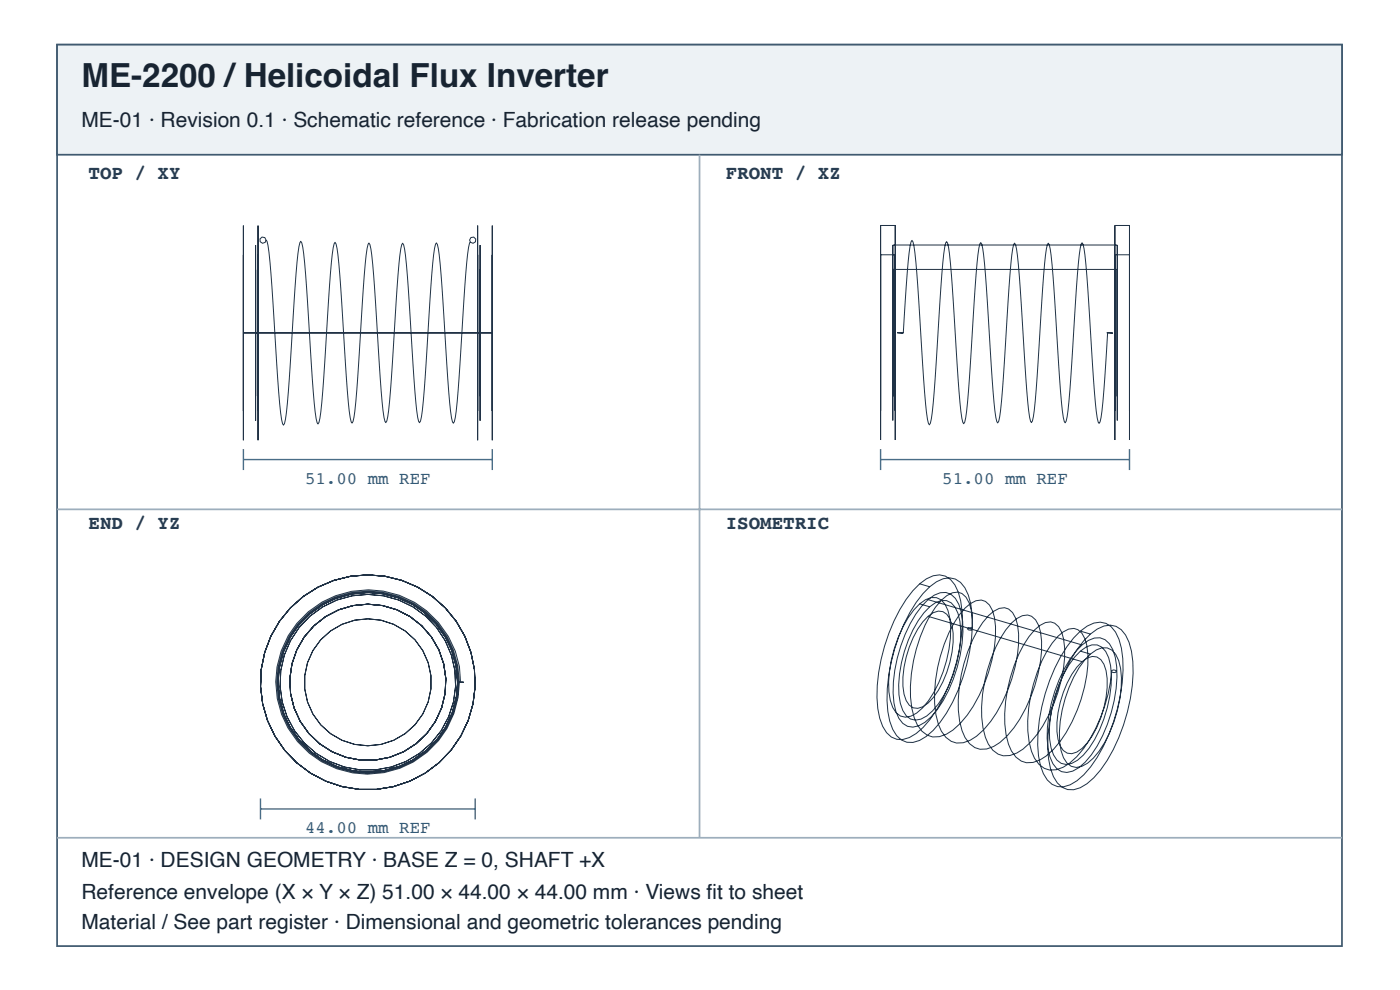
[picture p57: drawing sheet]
<svg xmlns="http://www.w3.org/2000/svg" width="297mm" height="210mm" viewBox="0 0 297 210" stroke-linecap="round" stroke-linejoin="round" font-family="sans-serif">
<defs><g id="words">
<text font-size="7" fill="#182431" x="17.3" y="18.4">ME-2200 /Helicoidal Flux Inverter</text>
<g font-size="4.4" fill="#182431">
<text x="17.3" y="26.9">ME-01 · Revision 0.1 · Schematic reference · Fabrication release pending</text>
<text x="17.3" y="183.9">ME-01 · DESIGN GEOMETRY · BASE Z = 0, SHAFT +X</text>
<text x="17.3" y="190.6">Reference envelope (X × Y × Z) 51.00 × 44.00 × 44.00 mm · Views fi t to sheet</text>
<text x="17.3" y="196.9">Material / See part register · Dimensional and geometric tolerances pending</text>
</g>
<g font-size="4.1" fill="#263d52">
<text x="18.8" y="38">TOP / XY</text>
<text x="154" y="38">FRONT / XZ</text>
<text x="18.8" y="112.1">END / YZ</text>
<text x="154" y="112.1">ISOMETRIC</text>
</g>
<g font-size="3.7" fill="#335b78">
<text x="64.7" y="102.6">51.00 mm REF</text>
<text x="199.9" y="102.6">51.00 mm REF</text>
<text x="64.7" y="176.7">44.00 mm REF</text>
</g>
</g></defs>
<path d="M12.1 9.5h272.6v191.1h-272.6z" fill="none" stroke="#405a70" stroke-width=".37"/>
<path d="M12.1 9.5h272.6v23.3h-272.6z" fill="#edf2f5"/>
<path d="M12.1 9.5h272.6v23.3h-272.6z" fill="none" stroke="#405a70" stroke-width=".37"/>
<path d="M148.4 32.8v144.8M12.1 108h272.6M12.1 177.6h272.6" fill="none" stroke="#9daebc" stroke-width=".37"/>
<g fill="none" stroke="#203246" stroke-width=".21">
<path d="M51.6 47.8v45.5zM51.6 54v33.1zM54.2 52v37.2zM54.2 57.2v26.8zM54.7 47.8v45.5zM54.7 54v33.1zM55.2 50.7l.4-.4 .6 .1 .2 .5-.1 .5-.6 .2-.5-.3zM56.4 50.9l.2 .2a176 176 0 0 1 1.7 19.4l.4 6.9a87.9 87.9 0 0 0 1.3 12.4l.1 .3 .3-.3a173.5 173.5 0 0 0 1.6-19.2l.4-6.8a86.8 86.8 0 0 1 1.2-12.4l.2-.2 .2 .3a173.1 173.1 0 0 1 1.6 19l.5 6.9a85.8 85.8 0 0 0 1.2 12.2l.2 .3 .2-.3a172.4 172.4 0 0 0 1.6-19l.4-6.8a85.2 85.2 0 0 1 1.2-12.2l.2-.2 .2 .3a171.8 171.8 0 0 1 1.6 18.9l.4 6.7a84.6 84.6 0 0 0 1.2 12.1l.2 .3 .2-.3a171.4 171.4 0 0 0 1.6-18.8l.4-6.8a83.9 83.9 0 0 1 1.2-12l.2-.3 .2 .4a171 171 0 0 1 1.6 18.7l.4 6.7a83.4 83.4 0 0 0 1.2 12l.2 .3 .2-.3a171.3 171.3 0 0 0 1.5-18.7l.5-6.8a83.7 83.7 0 0 1 1.1-12l.2-.2 .2 .3a170.8 170.8 0 0 1 1.6 18.7l.4 6.7a83.6 83.6 0 0 0 1.2 12.1l.2 .2 .2-.3a171.7 171.7 0 0 0 1.6-18.7l.4-6.8a83.7 83.7 0 0 1 1.2-12l.2-.3 .2 .3a171.6 171.6 0 0 1 1.6 18.8l.4 6.8a84.4 84.4 0 0 0 1.2 12.1l.2 .2 .2-.3a171.8 171.8 0 0 0 1.6-18.8l.4-6.8a74.4 74.4 0 0 1 1.3-12.4h.1M99.9 50.4l.6-.1 .4 .4v.6l-.5 .3-.6-.2-.2-.5zM101.3 47.8v45.5zM101.3 54v33.1zM101.9 52v37.2z"/>
<path d="M101.9 57.2v26.8zM104.4 47.8v45.5zM104.4 54v33.1zM186.8 47.8v45.5zM186.8 54v33.1zM186.8 47.8h3.1M186.8 54h3.1M189.4 51.9v37.2zM189.4 57.1v26.9zM189.4 51.9h47.6M189.4 57.1h47.6M189.9 47.8v45.5z"/>
<path d="M189.9 54v33.1zM236.5 47.8v45.5zM236.5 54v33.1zM236.5 47.8h3.1M236.5 54h3.1M237 51.9v37.2zM237 57.1v26.9zM239.6 47.8v45.5zM239.6 54v33.1zM51.6 70.6h52.8M190.3 70.6h1.3zM234.8 70.5l1.3 .1z"/>
<path d="M235 70.6l-.4 6.5a93.4 93.4 0 0 1-1.2 12.3l-.2 .4-.2-.3a162.2 162.2 0 0 1-1.6-19l-.4-6.3a92.7 92.7 0 0 0-1.2-12.4l-.2-.3-.2 .2a161.8 161.8 0 0 0-1.6 19l-.4 6.3a92.7 92.7 0 0 1-1.2 12.3l-.2 .3-.2-.2a161 161 0 0 1-1.6-19l-.4-6.2a92.6 92.6 0 0 0-1.2-12.3l-.2-.3-.2 .2a161 161 0 0 0-1.6 18.9l-.4 6.3a92.7 92.7 0 0 1-1.2 12.3l-.2 .3-.2-.3a160.9 160.9 0 0 1-1.6-18.9l-.4-6.2a93.1 93.1 0 0 0-1.1-12.3l-.3-.3-.1 .2a161.5 161.5 0 0 0-1.7 18.9l-.3 6.3a92.9 92.9 0 0 1-1.2 12.3l-.2 .4-.2-.3a161.8 161.8 0 0 1-1.6-19l-.4-6.3a93.2 93.2 0 0 0-1.2-12.3l-.2-.4-.2 .3a162.9 162.9 0 0 0-1.6 19.1l-.4 6.3a93.6 93.6 0 0 1-1.2 12.4l-.2 .3-.2-.2a164.2 164.2 0 0 1-1.7-19.2l-.4-6.3a93.6 93.6 0 0 0-1.2-12.5l-.2-.4-.2 .3a165.1 165.1 0 0 0-1.6 19.3l-.4 6.4a93.9 93.9 0 0 1-1.2 12.5l-.2 .4-.2-.3a167 167 0 0 1-1.7-19.4l-.4-6.5a94.3 94.3 0 0 0-1.2-12.6l-.2-.3-.2 .3a167.8 167.8 0 0 0-1.7 19.3M195.1 123.8a5.3 5.3 0 0 1 5.5-1.7 6.7 6.7 0 0 1 3.2 5.3 35.8 35.8 0 0 1-3.8 20.9 20.7 20.7 0 0 1-5.6 7.2 4.3 4.3 0 0 1-6.3-.2 12.6 12.6 0 0 1-2.1-7.4 37.3 37.3 0 0 1 7.7-22.7zM195.1 128a3.5 3.5 0 0 1 4.6-.8 7.7 7.7 0 0 1 2 5.9 26.5 26.5 0 0 1-6 17l-1.2 1.1a3.1 3.1 0 0 1-5.1-1.2 14.7 14.7 0 0 1-.7-7.7 26.9 26.9 0 0 1 5.2-13zM195.1 123.8l2.1 .6M195.1 128l2.1 .6M196.9 127.1a4.1 4.1 0 0 1 4.9-1.1 7.3 7.3 0 0 1 2.4 5.7 30.8 30.8 0 0 1-5.3 18.7 7.9 7.9 0 0 1-5.2 3.8 3.9 3.9 0 0 1-3.6-3.4 24.6 24.6 0 0 1 1-13.8 24.1 24.1 0 0 1 5.8-9.9zM196.9 130.7a2.72 2.72 0 0 1 4-.5 8.2 8.2 0 0 1 1.3 6 22.3 22.3 0 0 1-4.2 11.7l-1.1 1.2a2.72 2.72 0 0 1-4 .4 8.2 8.2 0 0 1-1.3-5.9 22.2 22.2 0 0 1 4.2-11.8zM196.9 127.1l32.7 9.6M196.9 130.7l32.7 9.6M197.2 124.4a5.3 5.3 0 0 1 5.5-1.6 6.7 6.7 0 0 1 3.2 5.2 35.8 35.8 0 0 1-3.8 20.9 20.8 20.8 0 0 1-5.6 7.2 4.3 4.3 0 0 1-6.3-.1 12.6 12.6 0 0 1-2-7.5 37.3 37.3 0 0 1 7.6-22.6zM197.2 128.6a3.5 3.5 0 0 1 4.6-.8 7.7 7.7 0 0 1 2 5.9 26.5 26.5 0 0 1-5.9 17l-1.3 1.1a3.1 3.1 0 0 1-5.1-1.2 14.7 14.7 0 0 1-.7-7.7 26.9 26.9 0 0 1 5.2-13zM205.2 133.3l.2-.2h.5l.4 .2-.1 .2-.3 .1-.4-.1z"/>
<path d="M206.2 133.5a10.5 10.5 0 0 0-1.3-6.9 2.69 2.69 0 0 0-4-.3 15.9 15.9 0 0 0-4.7 6.3 32.4 32.4 0 0 0-2.8 17.5 7.7 7.7 0 0 0 3.3 5.8 5.1 5.1 0 0 0 5.5-1.1 25.9 25.9 0 0 0 7.5-12.3 21.9 21.9 0 0 0 .9-13 2.82 2.82 0 0 0-4.7-1.5 15.7 15.7 0 0 0-4.6 6.2 32 32 0 0 0-2.7 17.3 7.5 7.5 0 0 0 3.2 5.7 5.1 5.1 0 0 0 5.4-1.1 25.6 25.6 0 0 0 7.4-12.1 21.6 21.6 0 0 0 .9-12.9 2.79 2.79 0 0 0-4.7-1.5 15.6 15.6 0 0 0-4.5 6.1 31.6 31.6 0 0 0-2.7 17.2 7.5 7.5 0 0 0 3.2 5.6 5 5 0 0 0 5.3-1.1 25.4 25.4 0 0 0 7.4-12 21.5 21.5 0 0 0 .9-12.8 2.77 2.77 0 0 0-4.7-1.4 15.5 15.5 0 0 0-4.5 6 31.5 31.5 0 0 0-2.7 17.1 7.4 7.4 0 0 0 3.3 5.6 5 5 0 0 0 5.3-1.1 25.3 25.3 0 0 0 7.3-12 21.4 21.4 0 0 0 .8-12.7 2.77 2.77 0 0 0-4.6-1.5 15.5 15.5 0 0 0-4.5 6.1 31.5 31.5 0 0 0-2.7 17.1 7.4 7.4 0 0 0 3.3 5.6 5 5 0 0 0 5.3-1.1 25.3 25.3 0 0 0 7.4-12.1 21.5 21.5 0 0 0 .8-12.7 2.78 2.78 0 0 0-4.7-1.5 15.5 15.5 0 0 0-4.5 6.1 31.7 31.7 0 0 0-2.7 17.2 7.5 7.5 0 0 0 3.3 5.6 5 5 0 0 0 5.3-1.1 25.5 25.5 0 0 0 7.5-12.1 27.5 27.5 0 0 0 1.4-7.3M229.2 133.8a5.3 5.3 0 0 1 5.4-1.6 6.7 6.7 0 0 1 3.3 5.2 36 36 0 0 1-5.1 23.2 14.7 14.7 0 0 1-5.8 5.8 4 4 0 0 1-5.6-2.4 18.2 18.2 0 0 1-1.2-8.6 37 37 0 0 1 7.5-20.1zM229.2 138a3.5 3.5 0 0 1 4.6-.8 7.7 7.7 0 0 1 2 5.9 26.5 26.5 0 0 1-6 17l-1.2 1.1a3.1 3.1 0 0 1-5.1-1.2 14.7 14.7 0 0 1-.7-7.7 26.9 26.9 0 0 1 5.2-13zM229.2 133.8l2.1 .6M229.2 138l2.1 .7M229.6 136.7a4.1 4.1 0 0 1 4.8-1.1 7.3 7.3 0 0 1 2.5 5.7 30.7 30.7 0 0 1-5.4 18.7 7.9 7.9 0 0 1-5.2 3.8 3.9 3.9 0 0 1-3.6-3.4 24.6 24.6 0 0 1 1.1-13.8 24.1 24.1 0 0 1 5.8-9.9zM231.3 134.4a5.3 5.3 0 0 1 5.5-1.6 6.7 6.7 0 0 1 3.2 5.3 36 36 0 0 1-5.1 23.1 14.7 14.7 0 0 1-5.7 5.8 4 4 0 0 1-5.7-2.4 18.2 18.2 0 0 1-1.2-8.6 37 37 0 0 1 7.6-20.1zM231.3 138.7a3.5 3.5 0 0 1 4.6-.9 7.7 7.7 0 0 1 2 5.9 26.5 26.5 0 0 1-5.9 17l-1.3 1.1a3.1 3.1 0 0 1-5.1-1.1 14.7 14.7 0 0 1-.7-7.8 26.9 26.9 0 0 1 5.2-12.9zM97 144.7l1.4-.1zM97 144.6l1.4 .1zM97.3 144.6a19.2 19.2 0 0 1-22.4 19 19.2 19.2 0 0 1-14.8-25.3 19.2 19.2 0 0 1 27.6-10.1 19 19 0 0 1 3.6 30.3 19 19 0 0 1-30.1-5.1 19 19 0 0 1 13.4-27.4 19 19 0 0 1 21.6 24 19 19 0 0 1-31.1 8.6 19 19 0 0 1 6.2-31.7 19.1 19.1 0 0 1 25.6 15.5 19.1 19.1 0 0 1-21.1 21.3 19.1 19.1 0 0 1-15.8-25.5 19.2 19.2 0 0 1 26.7-10.6 19.2 19.2 0 0 1 7.4 27.7 19.2 19.2 0 0 1-28.3 4.2 19.3 19.3 0 0 1-1.7-28.1 19.3 19.3 0 0 1 28.2 0 19.3 19.3 0 0 1-1.7 28.1 19.5 19.5 0 0 1-27.5-2.4 19.5 19.5 0 0 1 2.4-27.5 19.5 19.5 0 0 1 27.5 2.4 19.4 19.4 0 0 1 4.7 12.7M229.6 140.3a2.72 2.72 0 0 1 3.9-.5 8.2 8.2 0 0 1 1.4 6 22.2 22.2 0 0 1-4.2 11.7l-1.1 1.2a2.72 2.72 0 0 1-4 .4 8.2 8.2 0 0 1-1.4-5.9 22.2 22.2 0 0 1 4.2-11.7z"/>
<path d="M235.9 142.1l.4-.1 .4 .1 .1 .3-.2 .2h-.5l-.3-.2z"/>
<circle cx="78" cy="144.7" r="22.8"/>
<circle cx="78" cy="144.7" r="13.5"/>
<circle cx="78" cy="144.7" r="16.6"/>
<circle cx="78" cy="144.7" r="18.6"/>
</g>
<path d="M51.6 95.2v4.5M51.6 97.4h52.8M104.4 95.2v4.5M186.8 97.4h52.8M186.8 95.2v4.5M239.6 95.2v4.5M55.3 169.3v4.4M55.3 171.5h45.5M100.8 169.3v4.4" fill="none" stroke="#466b86" stroke-width=".3"/>
<use href="#words"/>
</svg>
